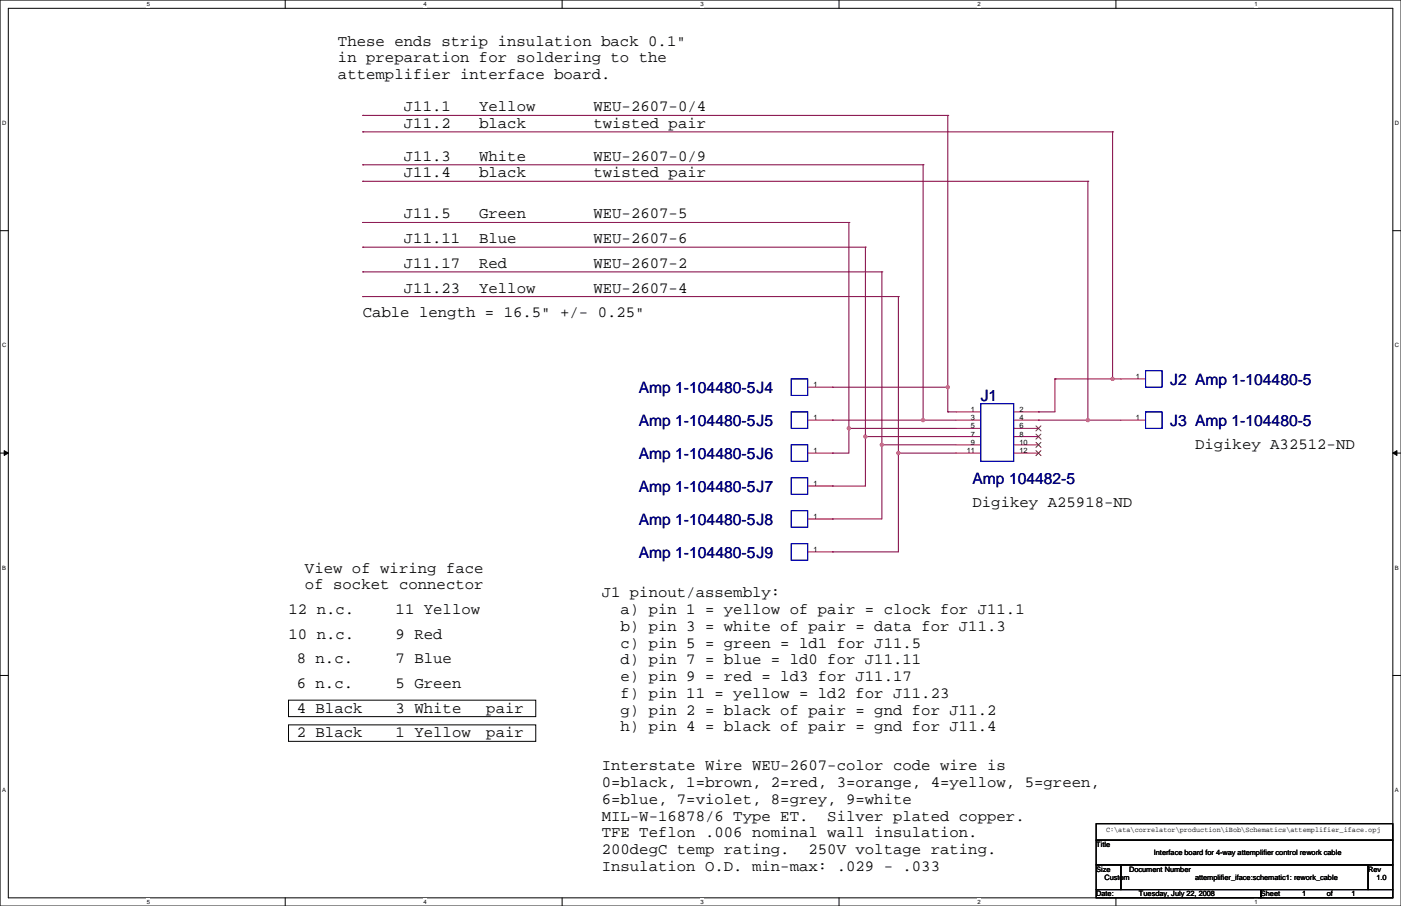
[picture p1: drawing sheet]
<svg xmlns="http://www.w3.org/2000/svg" width="432mm" height="279mm" viewBox="0 0 432 279" stroke-linecap="round" stroke-linejoin="round" font-family="sans-serif">
<defs><g id="words">
<g font-size="4.8">
<text x="104.2" y="14">These ends strip insulation back 0.1&quot;</text>
<text x="104.2" y="19.2">in preparation for soldering to the</text>
<text x="104.2" y="24.4">attemplifier interface board.</text>
<text x="124.5" y="34.4">J11.1</text>
<text x="147.7" y="34.4">Yellow</text>
<text x="182.9" y="34.4">WEU-2607-0/4</text>
<text x="124.5" y="39.4">J11.2</text>
<text x="147.7" y="39.4">black</text>
<text x="182.9" y="39.4">twisted pair</text>
<text x="124.5" y="49.6">J11.3</text>
<text x="147.7" y="49.6">White</text>
<text x="182.9" y="49.6">WEU-2607-0/9</text>
<text x="124.5" y="54.7">J11.4</text>
<text x="147.7" y="54.7">black</text>
<text x="182.9" y="54.7">twisted pair</text>
<text x="124.5" y="67.4">J11.5</text>
<text x="147.7" y="67.4">Green</text>
<text x="182.9" y="67.4">WEU-2607-5</text>
<text x="124.5" y="75">J11.11</text>
<text x="147.7" y="75">Blue</text>
<text x="182.9" y="75">WEU-2607-6</text>
<text x="124.5" y="82.6">J11.17</text>
<text x="147.7" y="82.6">Red</text>
<text x="182.9" y="82.6">WEU-2607-2</text>
<text x="124.5" y="90.2">J11.23</text>
<text x="147.7" y="90.2">Yellow</text>
<text x="182.9" y="90.2">WEU-2607-4</text>
<text x="111.8" y="97.9">Cable length = 16.5&quot; +/- 0.25&quot;</text>
<text x="368.3" y="138.5">Digikey A32512-ND</text>
<text x="299.7" y="156.3">Digikey A25918-ND</text>
<text x="94" y="176.6">View of wiring face</text>
<text x="94" y="181.8">of socket connector</text>
<text x="185.4" y="184.2">J1 pinout/assembly:</text>
<text x="88.9" y="189.3">12 n.c.</text>
<text x="121.9" y="189.3">11 Yellow</text>
<text x="191.2" y="189.4">a) pin 1 = yellow of pair = clock for J11.1</text>
<text x="88.9" y="196.9">10 n.c.</text>
<text x="121.9" y="196.9">9 Red</text>
<text x="191.2" y="194.5">b) pin 3 = white of pair = data for J11.3</text>
<text x="191.2" y="199.7">c) pin 5 = green = ld1 for J11.5</text>
<text x="91.5" y="204.5">8 n.c.</text>
<text x="121.9" y="204.5">7 Blue</text>
<text x="191.2" y="204.9">d) pin 7 = blue = ld0 for J11.11</text>
<text x="91.5" y="212.2">6 n.c.</text>
<text x="121.9" y="212.2">5 Green</text>
<text x="191.2" y="210">e) pin 9 = red = ld3 for J11.17</text>
<text x="191.2" y="215.2">f) pin 11 = yellow = ld2 for J11.23</text>
<text x="91.5" y="219.8">4 Black</text>
<text x="121.9" y="219.8">3 White</text>
<text x="149.9" y="219.8">pair</text>
<text x="191.2" y="220.4">g) pin 2 = black of pair = gnd for J11.2</text>
<text x="91.5" y="227.4">2 Black</text>
<text x="121.9" y="227.4">1 Yellow</text>
<text x="149.9" y="227.4">pair</text>
<text x="191.2" y="225.5">h) pin 4 = black of pair = gnd for J11.4</text>
<text x="185.4" y="237.6">Interstate Wire WEU-2607-color code wire is</text>
<text x="185.4" y="242.7">0=black, 1=brown, 2=red, 3=orange, 4=yellow, 5=green,</text>
<text x="185.4" y="247.9">6=blue, 7=violet, 8=grey, 9=white</text>
<text x="185.4" y="253">MIL-W-16878/6 Type ET.</text>
<text x="255" y="253">Silver plated copper.</text>
<text x="185.4" y="258.2">TFE Teflon .006 nominal wall insulation.</text>
<text x="185.4" y="263.4">200degC temp rating.</text>
<text x="249.2" y="263.4">250V voltage rating.</text>
<text x="185.4" y="268.5">Insulation O.D. min-max: .029 - .033</text>
</g>
<g font-size="4.8" fill="#000080">
<text x="360.7" y="118.6">J2 Amp 1-104480-5</text>
<text x="196.9" y="121.2">Amp 1-104480-5J4</text>
<text x="302.3" y="123.7">J1</text>
<text x="196.9" y="131.3">Amp 1-104480-5J5</text>
<text x="360.7" y="131.3">J3 Amp 1-104480-5</text>
<text x="196.9" y="141.5">Amp 1-104480-5J6</text>
<text x="299.7" y="149.1">Amp 104482-5</text>
<text x="196.9" y="151.7">Amp 1-104480-5J7</text>
<text x="196.9" y="161.8">Amp 1-104480-5J8</text>
<text x="196.9" y="172">Amp 1-104480-5J9</text>
</g>
<g font-size="2.3">
<text x="250.7" y="119.4">1</text>
<text x="350" y="116.8">1</text>
<text x="250.7" y="129.5">1</text>
<text x="299.2" y="127">1</text>
<text x="299.2" y="129.5">3</text>
<text x="314.2" y="127">2</text>
<text x="314.2" y="129.5">4</text>
<text x="350" y="129.5">1</text>
<text x="299.2" y="132.1">5</text>
<text x="299.2" y="134.6">7</text>
<text x="299.2" y="137.2">9</text>
<text x="314.2" y="132.1">6</text>
<text x="314.2" y="134.6">8</text>
<text x="314.2" y="137.2">10</text>
<text x="250.7" y="139.7">1</text>
<text x="298" y="139.7">11</text>
<text x="314.2" y="139.7">12</text>
<text x="250.7" y="149.9">1</text>
<text x="250.7" y="160">1</text>
<text x="250.7" y="170.2">1</text>
<text x="340.9" y="256.6">C:\ata\correlator\production\iBob\Schematics\attemplifier_iface.opj</text>
<text x="337.8" y="261.2">Title</text>
<text x="355.6" y="263.7">Interface board for 4-way attemplifier control rework cable</text>
<text x="337.8" y="268.8">Size</text>
<text x="348" y="268.8">Document Number</text>
<text x="421.7" y="268.8">Rev</text>
<text x="340.4" y="271.3">Custom</text>
<text x="368.3" y="271.3">attemplifier_iface:schematic1: rework_cable</text>
<text x="424.2" y="271.3">1.0</text>
<text x="337.8" y="276.4">Date:</text>
<text x="351" y="276.4">Tuesday, July 22, 2008</text>
<text x="388.6" y="276.4">Sheet</text>
<text x="401.3" y="276.4">1</text>
<text x="409" y="276.4">of</text>
<text x="416.6" y="276.4">1</text>
</g>
<g font-size="1.8">
<text x="45.2" y="1.9">5</text>
<text x="130.6" y="1.9">4</text>
<text x="215.9" y="1.9">3</text>
<text x="301.3" y="1.9">2</text>
<text x="386.6" y="1.9">1</text>
<text x=".7" y="38.5">D</text>
<text x="429.9" y="38.5">D</text>
<text x=".7" y="107.1">C</text>
<text x="429.9" y="107.1">C</text>
<text x=".7" y="175.6">B</text>
<text x="429.9" y="175.6">B</text>
<text x=".7" y="244.2">A</text>
<text x="429.9" y="244.2">A</text>
<text x="45.2" y="278.8">5</text>
<text x="130.6" y="278.8">4</text>
<text x="215.9" y="278.8">3</text>
<text x="301.3" y="278.8">2</text>
<text x="386.6" y="278.8">1</text>
</g>
</g></defs>
<path d="M0 0h431.8v279.4h-431.8zM2.6 2.6h426.7v274.3h-426.7z" fill="none" stroke="#000" stroke-width=".31"/>
<g fill="#fff">
<path d="M45.2 .3h1v2h-1z"/>
<path d="M45.2 277.1h1v2.1h-1z"/>
</g>
<path d="M87.9 0v2.6M87.9 276.9v2.5" fill="none" stroke="#000" stroke-width=".31"/>
<g fill="#fff">
<path d="M130.6 .3h1v2h-1z"/>
<path d="M130.6 277.1h1v2.1h-1z"/>
</g>
<path d="M173.2 0v2.6M173.2 276.9v2.5" fill="none" stroke="#000" stroke-width=".31"/>
<g fill="#fff">
<path d="M215.9 .3h1v2h-1z"/>
<path d="M215.9 277.1h1v2.1h-1z"/>
</g>
<path d="M258.6 0v2.6M258.6 276.9v2.5" fill="none" stroke="#000" stroke-width=".31"/>
<g fill="#fff">
<path d="M301.3 .3h1v2h-1z"/>
<path d="M301.3 277.1h1v2.1h-1z"/>
</g>
<path d="M343.9 0v2.6M343.9 276.9v2.5" fill="none" stroke="#000" stroke-width=".31"/>
<g fill="#fff">
<path d="M386.6 .3h1v2h-1z"/>
<path d="M386.6 277.1h1v2.1h-1z"/>
<path d="M.7 36.9h1.2v2h-1.2z"/>
<path d="M429.9 36.9h1.3v2h-1.3z"/>
<path d="M.7 105.4h1.2v2.1h-1.2z"/>
<path d="M429.9 105.4h1.3v2.1h-1.3z"/>
</g>
<path d="M0 71.1h2.6M429.3 71.1h2.5" fill="none" stroke="#000" stroke-width=".31"/>
<g fill="#fff">
<path d="M.7 174h1.2v2h-1.2z"/>
<path d="M429.9 174h1.2v2h-1.2z"/>
</g>
<path d="M0 139.7h2.6M429.3 139.7h2.5" fill="none" stroke="#000" stroke-width=".31"/>
<path d="M1.3 139l1.3 .7-1.3 .7zM429.3 139.7l1.3-.7v1.4z" fill="#000" stroke="#000" stroke-width=".31"/>
<g fill="#fff">
<path d="M.7 242.6h1.2v2h-1.2z"/>
<path d="M429.9 242.6h1.2v2h-1.2z"/>
</g>
<path d="M0 208.3h2.6M88.9 215.9h76.2v5.1h-76.2zM429.3 208.3h2.5M88.9 223.5h76.2v5.1h-76.2zM337.8 254h91.5v5.1h-91.5zM337.8 259.1h91.5v7.6h-91.5zM337.8 266.7h7.7v7.6h-7.7zM337.8 274.3h50.8v2.6h-50.8zM345.5 266.7h76.2v7.6h-76.2zM388.6 274.3h40.7v2.6h-40.7zM421.7 266.7h7.6v7.6h-7.6z" fill="none" stroke="#000" stroke-width=".31"/>
<g fill="none" stroke="#800040" stroke-width=".31">
<path d="M111.8 35.6h.1M111.8 35.6h180.3M292.1 35.6h.1M292.1 35.6v91.4M111.8 50.8h.1M111.8 40.7h.1M111.8 55.9h.1M111.8 50.8h172.7M111.8 40.7h231.1M111.8 55.9h223.5M284.5 50.8h.1M284.5 50.8v78.8"/>
<path d="M335.3 55.9h.1M335.3 55.9v73.7M342.9 40.7h.1M342.9 40.7v76.2M111.8 68.6h.1M111.8 76.2h.1M111.8 68.6h149.8M111.8 76.2h154.9M261.6 68.6h.1M261.6 68.6v71.1h-5M266.7 76.2h.1M266.7 76.2v73.7h-10.1"/>
<path d="M111.8 83.8h.1M111.8 91.5h.1M111.8 83.8h160M111.8 91.5h165.1M271.8 83.8h.1M271.8 83.8v76.2h-15.2M276.9 91.5h.1M276.9 91.5v78.7h-20.3M256.6 119.4h.1M256.6 119.4h35.5M292.1 119.4h.1M325.1 116.9h.1"/>
<path d="M325.1 116.9v10.1h-5M325.1 116.9h20.4M342.9 116.9h.1M256.6 139.7h.1M256.6 129.6h.1M256.6 129.6h38.1M261.6 132.1h.1M261.6 132.1h33.1M266.7 134.6h.1M266.7 134.6h28M271.8 137.2h.1M271.8 137.2h22.9"/>
<path d="M276.9 139.7h.1M276.9 139.7h17.8M284.5 129.6h.1M292.1 127h.1M292.1 127h2.6M320.1 127h.1M320.1 129.6h.1M320.1 129.6h25.4M335.3 129.6h.1M256.6 149.9h.1M256.6 160h.1M256.6 170.2h.1"/>
</g>
<g fill="#f0f" stroke="#f0f" stroke-width=".31">
<circle cx="342.9" cy="116.9" r=".5"/>
<circle cx="335.3" cy="129.6" r=".5"/>
<circle cx="284.5" cy="129.6" r=".5"/>
<circle cx="261.6" cy="132.1" r=".5"/>
<circle cx="266.7" cy="134.6" r=".5"/>
<circle cx="271.8" cy="137.2" r=".5"/>
<circle cx="276.9" cy="139.7" r=".5"/>
<circle cx="292.1" cy="119.4" r=".5"/>
</g>
<g fill="none" stroke="#f00" stroke-width=".31">
<path d="M248.9 119.4h7.7M345.5 116.9h7.6M248.9 129.6h7.7M248.9 139.7h7.7M294.7 127h7.6M294.7 129.6h7.6M294.7 132.1h7.6M294.7 134.6h7.6M294.7 137.2h7.6M294.7 139.7h7.6M312.4 127h7.7M312.4 129.6h7.7"/>
<path d="M312.4 132.1h7.7M312.4 134.6h7.7M312.4 137.2h7.7M312.4 139.7h7.7M345.5 129.6h7.6M248.9 149.9h7.7M248.9 170.2h7.7M248.9 160h7.7"/>
</g>
<path d="M243.9 116.9h5v5h-5zM353.1 114.3h5.1v5.1h-5.1zM243.9 137.2h5v5.1h-5zM243.9 127h5v5.1h-5zM302.3 124.5h10.1v17.8h-10.1zM353.1 127h5.1v5.1h-5.1zM243.9 147.3h5v5.1h-5zM243.9 157.5h5v5.1h-5zM243.9 167.7h5v5h-5z" fill="none" stroke="#00f" stroke-width=".31"/>
<path d="M319.3 131.3l1.5 1.6M319.3 133.9l1.5 1.5M319.3 136.4l1.5 1.6M319.3 139l1.5 1.5M320.8 131.3l-1.5 1.6M320.8 133.9l-1.5 1.5M320.8 136.4l-1.5 1.6M320.8 139l-1.5 1.5" fill="none" stroke="#804000" stroke-width=".31"/>
<use href="#words"/>
</svg>
